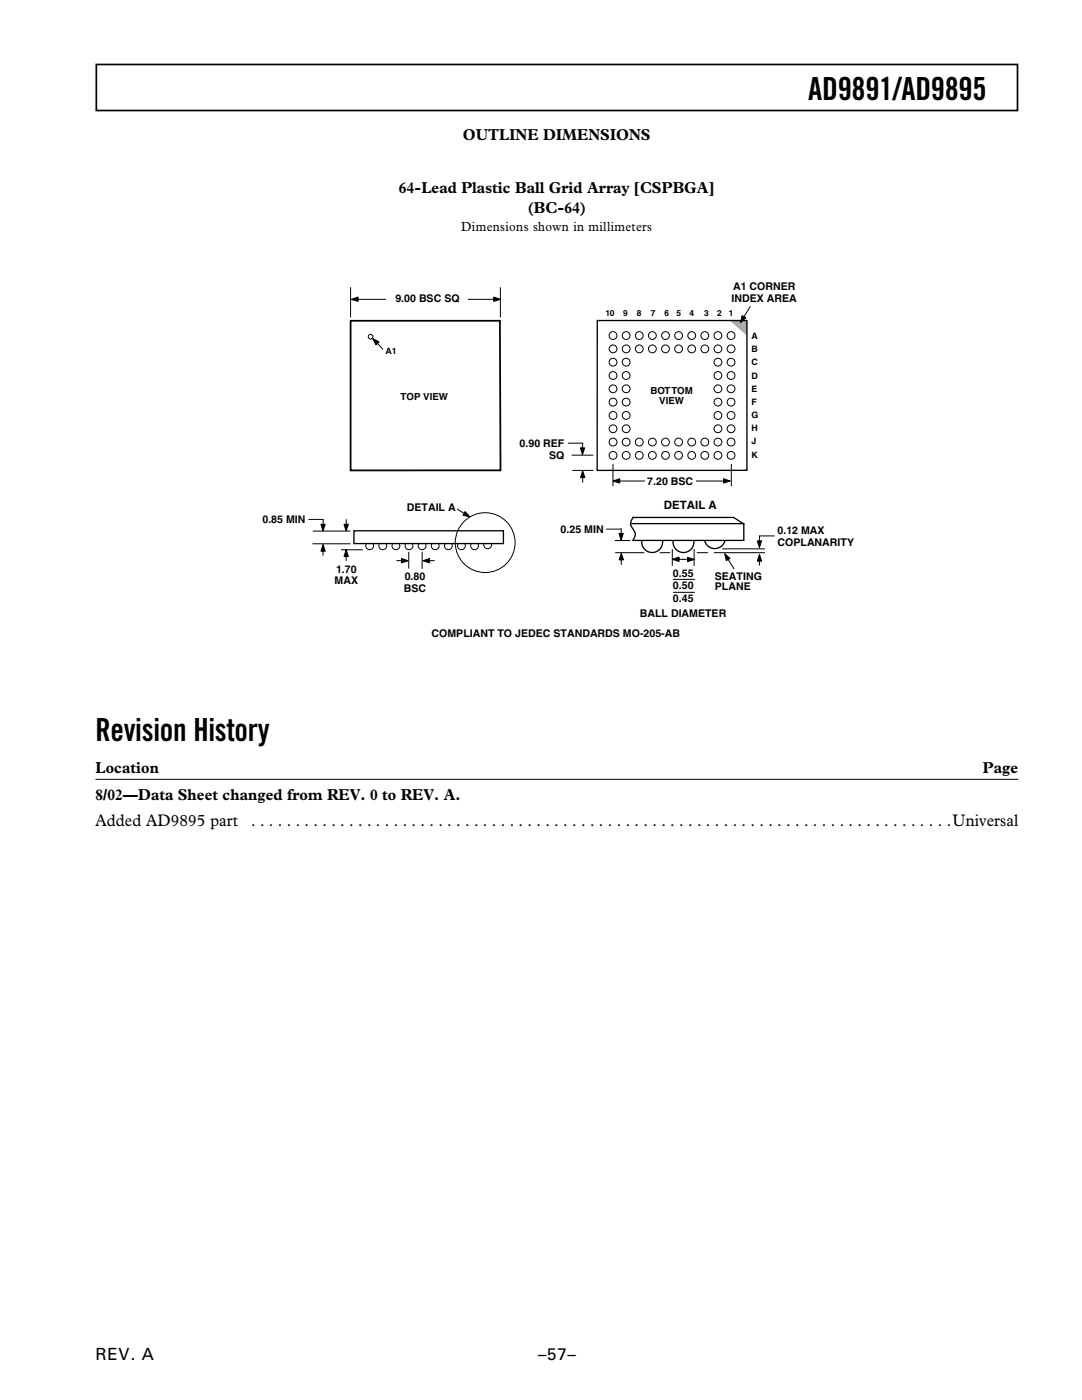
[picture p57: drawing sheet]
<svg xmlns="http://www.w3.org/2000/svg" width="216mm" height="279mm" viewBox="0 0 216 279" stroke-linecap="round" stroke-linejoin="round" font-family="sans-serif">
<defs><g id="words">
<g font-size="6.3">
<text x="161.3" y="19.9">AD9891/AD9895</text>
<text x="19" y="147.8">Revision History</text>
</g>
<g font-size="3.4">
<text x="19" y="164.9">Added AD9895 part</text>
<text x="50.1" y="164.9">. . . . . . . . . . . . . . . . . . . . . . . . . . . . . . . . . . . . . . . . . . . . . . . . . . . . . . . . . . . . . . . . . . . . . . . . . . . . . . .Universal</text>
<text x="19" y="271.5">REV. A</text>
<text x="107.4" y="271.5">–57–</text>
</g>
<g font-size="3.2">
<text x="92.3" y="28">OUTLINE DIMENSIONS</text>
<text x="79.6" y="38.6">64-Lead Plastic Ball Grid Array [CSPBGA]</text>
<text x="105.3" y="42.5">(BC-64)</text>
<text x="19" y="154.3">Location</text>
<text x="196.1" y="154.3">Page</text>
<text x="19" y="159.6">8/02—Data Sheet changed from REV. 0 to REV. A.</text>
</g>
<text font-size="2.6" x="92" y="46.1">Dimensions shown in millimeters</text>
<text font-size="2.3" x="132.5" y="101.6">DETAIL A</text>
<g font-size="2.1">
<text x="146.3" y="57.9">A1 CORNER</text>
<text x="78.9" y="60.3">9.00 BSC SQ</text>
<text x="146" y="60.2">INDEX AREA</text>
<text x="103.7" y="89.2">0.90 REF</text>
<text x="109.6" y="91.6">SQ</text>
<text x="81.2" y="101.9">DETAIL A</text>
<text x="129.2" y="96.8">7.20 BSC</text>
<text x="52.4" y="104.4">0.85 MIN</text>
<text x="111.9" y="106.4">0.25 MIN</text>
<text x="155.2" y="106.6">0.12 MAX</text>
<text x="155.2" y="108.9">COPLANARITY</text>
<text x="66.8" y="116.6">MAX</text>
<text x="67.1" y="114.3">1.70</text>
<text x="80.6" y="118.1">BSC</text>
<text x="80.8" y="115.8">0.80</text>
<text x="134.3" y="115.1">0.55</text>
<text x="134.3" y="117.6">0.50</text>
<text x="142.6" y="115.7">SEATING</text>
<text x="142.6" y="117.8">PLANE</text>
<text x="127.7" y="123.1">BALL DIAMETER</text>
<text x="134.3" y="120.1">0.45</text>
<text x="86.1" y="127.2">COMPLIANT TO JEDEC STANDARDS MO-205-AB</text>
</g>
<g font-size="1.9">
<text x="79.9" y="79.8">TOP VIEW</text>
<text x="129.8" y="78.6">BOTTOM</text>
<text x="131.5" y="80.7">VIEW</text>
</g>
<g font-size="1.8">
<text x="76.9" y="70.6">A1</text>
<text x="150" y="67.7">A</text>
<text x="150" y="70.3">B</text>
<text x="150" y="72.9">C</text>
<text x="150" y="75.6">D</text>
<text x="150" y="78.2">E</text>
<text x="150" y="80.8">F</text>
<text x="150" y="83.4">G</text>
<text x="150" y="86.1">H</text>
<text x="150" y="88.7">J</text>
<text x="150" y="91.3">K</text>
</g>
<g font-size="1.7">
<text x="120.8" y="63.1">10</text>
<text x="124.4" y="63.1">9</text>
<text x="127.1" y="63.1">8</text>
<text x="129.9" y="63.1">7</text>
<text x="132.6" y="63.1">6</text>
<text x="135" y="63.1">5</text>
<text x="137.6" y="63.1">4</text>
<text x="140.5" y="63.1">3</text>
<text x="143.1" y="63.1">2</text>
<text x="145.5" y="63.1">1</text>
</g>
</g></defs>
<path d="M19.2 12.9h183.8v9.2h-183.8z" fill="none" stroke="#000" stroke-width=".34"/>
<path d="M145.6 63.9l3.4 .1v3z" fill="#aaa"/>
<circle cx="73.8" cy="108.9" r=".78" fill="#fff"/>
<circle cx="73.8" cy="108.9" r=".78" fill="none" stroke="#000" stroke-width=".2"/>
<circle cx="76.4" cy="108.9" r=".78" fill="#fff"/>
<circle cx="76.4" cy="108.9" r=".78" fill="none" stroke="#000" stroke-width=".2"/>
<circle cx="79" cy="108.9" r=".78" fill="#fff"/>
<circle cx="79" cy="108.9" r=".78" fill="none" stroke="#000" stroke-width=".2"/>
<circle cx="81.6" cy="108.9" r=".78" fill="#fff"/>
<circle cx="81.6" cy="108.9" r=".78" fill="none" stroke="#000" stroke-width=".2"/>
<circle cx="84.2" cy="108.9" r=".78" fill="#fff"/>
<circle cx="84.2" cy="108.9" r=".78" fill="none" stroke="#000" stroke-width=".2"/>
<circle cx="86.8" cy="108.9" r=".78" fill="#fff"/>
<circle cx="86.8" cy="108.9" r=".78" fill="none" stroke="#000" stroke-width=".2"/>
<circle cx="89.5" cy="108.9" r=".78" fill="#fff"/>
<circle cx="89.5" cy="108.9" r=".78" fill="none" stroke="#000" stroke-width=".2"/>
<circle cx="92.1" cy="108.9" r=".78" fill="#fff"/>
<circle cx="92.1" cy="108.9" r=".78" fill="none" stroke="#000" stroke-width=".2"/>
<circle cx="94.7" cy="108.9" r=".78" fill="#fff"/>
<circle cx="94.7" cy="108.9" r=".78" fill="none" stroke="#000" stroke-width=".2"/>
<circle cx="97.3" cy="108.7" r=".78" fill="#fff"/>
<circle cx="97.3" cy="108.7" r=".78" fill="none" stroke="#000" stroke-width=".2"/>
<path d="M70.6 105.9h29.9v2.6h-29.9z" fill="#fff"/>
<path d="M70.6 105.9h29.9v2.6h-29.9z" fill="none" stroke="#000" stroke-width=".26"/>
<path d="M149.9 65.5h1.4v26.4h-1.4z" fill="#fff"/>
<circle cx="122.3" cy="67" r=".78" fill="#fff"/>
<circle cx="122.3" cy="67" r=".78" fill="none" stroke="#000" stroke-width=".2"/>
<circle cx="124.9" cy="67" r=".78" fill="#fff"/>
<circle cx="124.9" cy="67" r=".78" fill="none" stroke="#000" stroke-width=".2"/>
<circle cx="127.6" cy="67" r=".78" fill="#fff"/>
<circle cx="127.6" cy="67" r=".78" fill="none" stroke="#000" stroke-width=".2"/>
<circle cx="130.2" cy="67" r=".78" fill="#fff"/>
<circle cx="130.2" cy="67" r=".78" fill="none" stroke="#000" stroke-width=".2"/>
<circle cx="132.8" cy="67" r=".78" fill="#fff"/>
<circle cx="132.8" cy="67" r=".78" fill="none" stroke="#000" stroke-width=".2"/>
<circle cx="135.4" cy="67" r=".78" fill="#fff"/>
<circle cx="135.4" cy="67" r=".78" fill="none" stroke="#000" stroke-width=".2"/>
<circle cx="138" cy="67" r=".78" fill="#fff"/>
<circle cx="138" cy="67" r=".78" fill="none" stroke="#000" stroke-width=".2"/>
<circle cx="140.6" cy="67" r=".78" fill="#fff"/>
<circle cx="140.6" cy="67" r=".78" fill="none" stroke="#000" stroke-width=".2"/>
<circle cx="143.3" cy="67" r=".78" fill="#fff"/>
<circle cx="143.3" cy="67" r=".78" fill="none" stroke="#000" stroke-width=".2"/>
<circle cx="145.9" cy="67" r=".78" fill="#fff"/>
<circle cx="145.9" cy="67" r=".78" fill="none" stroke="#000" stroke-width=".2"/>
<circle cx="122.3" cy="69.6" r=".78" fill="#fff"/>
<circle cx="122.3" cy="69.6" r=".78" fill="none" stroke="#000" stroke-width=".2"/>
<circle cx="124.9" cy="69.6" r=".78" fill="#fff"/>
<circle cx="124.9" cy="69.6" r=".78" fill="none" stroke="#000" stroke-width=".2"/>
<circle cx="127.6" cy="69.6" r=".78" fill="#fff"/>
<circle cx="127.6" cy="69.6" r=".78" fill="none" stroke="#000" stroke-width=".2"/>
<circle cx="130.2" cy="69.6" r=".78" fill="#fff"/>
<circle cx="130.2" cy="69.6" r=".78" fill="none" stroke="#000" stroke-width=".2"/>
<circle cx="132.8" cy="69.6" r=".78" fill="#fff"/>
<circle cx="132.8" cy="69.6" r=".78" fill="none" stroke="#000" stroke-width=".2"/>
<circle cx="135.4" cy="69.6" r=".78" fill="#fff"/>
<circle cx="135.4" cy="69.6" r=".78" fill="none" stroke="#000" stroke-width=".2"/>
<circle cx="138" cy="69.6" r=".78" fill="#fff"/>
<circle cx="138" cy="69.6" r=".78" fill="none" stroke="#000" stroke-width=".2"/>
<circle cx="140.6" cy="69.6" r=".78" fill="#fff"/>
<circle cx="140.6" cy="69.6" r=".78" fill="none" stroke="#000" stroke-width=".2"/>
<circle cx="143.3" cy="69.6" r=".78" fill="#fff"/>
<circle cx="143.3" cy="69.6" r=".78" fill="none" stroke="#000" stroke-width=".2"/>
<circle cx="145.9" cy="69.6" r=".78" fill="#fff"/>
<circle cx="145.9" cy="69.6" r=".78" fill="none" stroke="#000" stroke-width=".2"/>
<circle cx="122.3" cy="72.3" r=".78" fill="#fff"/>
<circle cx="122.3" cy="72.3" r=".78" fill="none" stroke="#000" stroke-width=".2"/>
<circle cx="124.9" cy="72.3" r=".78" fill="#fff"/>
<circle cx="124.9" cy="72.3" r=".78" fill="none" stroke="#000" stroke-width=".2"/>
<circle cx="143.3" cy="72.3" r=".78" fill="#fff"/>
<circle cx="143.3" cy="72.3" r=".78" fill="none" stroke="#000" stroke-width=".2"/>
<circle cx="145.9" cy="72.3" r=".78" fill="#fff"/>
<circle cx="145.9" cy="72.3" r=".78" fill="none" stroke="#000" stroke-width=".2"/>
<circle cx="122.3" cy="74.9" r=".78" fill="#fff"/>
<circle cx="122.3" cy="74.9" r=".78" fill="none" stroke="#000" stroke-width=".2"/>
<circle cx="124.9" cy="74.9" r=".78" fill="#fff"/>
<circle cx="124.9" cy="74.9" r=".78" fill="none" stroke="#000" stroke-width=".2"/>
<circle cx="143.3" cy="74.9" r=".78" fill="#fff"/>
<circle cx="143.3" cy="74.9" r=".78" fill="none" stroke="#000" stroke-width=".2"/>
<circle cx="145.9" cy="74.9" r=".78" fill="#fff"/>
<circle cx="145.9" cy="74.9" r=".78" fill="none" stroke="#000" stroke-width=".2"/>
<circle cx="122.3" cy="77.6" r=".78" fill="#fff"/>
<circle cx="122.3" cy="77.6" r=".78" fill="none" stroke="#000" stroke-width=".2"/>
<circle cx="124.9" cy="77.6" r=".78" fill="#fff"/>
<circle cx="124.9" cy="77.6" r=".78" fill="none" stroke="#000" stroke-width=".2"/>
<circle cx="143.3" cy="77.6" r=".78" fill="#fff"/>
<circle cx="143.3" cy="77.6" r=".78" fill="none" stroke="#000" stroke-width=".2"/>
<circle cx="145.9" cy="77.6" r=".78" fill="#fff"/>
<circle cx="145.9" cy="77.6" r=".78" fill="none" stroke="#000" stroke-width=".2"/>
<circle cx="122.3" cy="80.3" r=".78" fill="#fff"/>
<circle cx="122.3" cy="80.3" r=".78" fill="none" stroke="#000" stroke-width=".2"/>
<circle cx="124.9" cy="80.3" r=".78" fill="#fff"/>
<circle cx="124.9" cy="80.3" r=".78" fill="none" stroke="#000" stroke-width=".2"/>
<circle cx="143.3" cy="80.3" r=".78" fill="#fff"/>
<circle cx="143.3" cy="80.3" r=".78" fill="none" stroke="#000" stroke-width=".2"/>
<circle cx="145.9" cy="80.3" r=".78" fill="#fff"/>
<circle cx="145.9" cy="80.3" r=".78" fill="none" stroke="#000" stroke-width=".2"/>
<circle cx="122.3" cy="82.9" r=".78" fill="#fff"/>
<circle cx="122.3" cy="82.9" r=".78" fill="none" stroke="#000" stroke-width=".2"/>
<circle cx="124.9" cy="82.9" r=".78" fill="#fff"/>
<circle cx="124.9" cy="82.9" r=".78" fill="none" stroke="#000" stroke-width=".2"/>
<circle cx="143.3" cy="82.9" r=".78" fill="#fff"/>
<circle cx="143.3" cy="82.9" r=".78" fill="none" stroke="#000" stroke-width=".2"/>
<circle cx="145.9" cy="82.9" r=".78" fill="#fff"/>
<circle cx="145.9" cy="82.9" r=".78" fill="none" stroke="#000" stroke-width=".2"/>
<circle cx="122.3" cy="85.6" r=".78" fill="#fff"/>
<circle cx="122.3" cy="85.6" r=".78" fill="none" stroke="#000" stroke-width=".2"/>
<circle cx="124.9" cy="85.6" r=".78" fill="#fff"/>
<circle cx="124.9" cy="85.6" r=".78" fill="none" stroke="#000" stroke-width=".2"/>
<circle cx="143.3" cy="85.6" r=".78" fill="#fff"/>
<circle cx="143.3" cy="85.6" r=".78" fill="none" stroke="#000" stroke-width=".2"/>
<circle cx="145.9" cy="85.6" r=".78" fill="#fff"/>
<circle cx="145.9" cy="85.6" r=".78" fill="none" stroke="#000" stroke-width=".2"/>
<circle cx="122.3" cy="88.2" r=".78" fill="#fff"/>
<circle cx="122.3" cy="88.2" r=".78" fill="none" stroke="#000" stroke-width=".2"/>
<circle cx="124.9" cy="88.2" r=".78" fill="#fff"/>
<circle cx="124.9" cy="88.2" r=".78" fill="none" stroke="#000" stroke-width=".2"/>
<circle cx="127.6" cy="88.2" r=".78" fill="#fff"/>
<circle cx="127.6" cy="88.2" r=".78" fill="none" stroke="#000" stroke-width=".2"/>
<circle cx="130.2" cy="88.2" r=".78" fill="#fff"/>
<circle cx="130.2" cy="88.2" r=".78" fill="none" stroke="#000" stroke-width=".2"/>
<circle cx="132.8" cy="88.2" r=".78" fill="#fff"/>
<circle cx="132.8" cy="88.2" r=".78" fill="none" stroke="#000" stroke-width=".2"/>
<circle cx="135.4" cy="88.2" r=".78" fill="#fff"/>
<circle cx="135.4" cy="88.2" r=".78" fill="none" stroke="#000" stroke-width=".2"/>
<circle cx="138" cy="88.2" r=".78" fill="#fff"/>
<circle cx="138" cy="88.2" r=".78" fill="none" stroke="#000" stroke-width=".2"/>
<circle cx="140.6" cy="88.2" r=".78" fill="#fff"/>
<circle cx="140.6" cy="88.2" r=".78" fill="none" stroke="#000" stroke-width=".2"/>
<circle cx="143.3" cy="88.2" r=".78" fill="#fff"/>
<circle cx="143.3" cy="88.2" r=".78" fill="none" stroke="#000" stroke-width=".2"/>
<circle cx="145.9" cy="88.2" r=".78" fill="#fff"/>
<circle cx="145.9" cy="88.2" r=".78" fill="none" stroke="#000" stroke-width=".2"/>
<circle cx="122.3" cy="90.9" r=".78" fill="#fff"/>
<circle cx="122.3" cy="90.9" r=".78" fill="none" stroke="#000" stroke-width=".2"/>
<circle cx="124.9" cy="90.9" r=".78" fill="#fff"/>
<circle cx="124.9" cy="90.9" r=".78" fill="none" stroke="#000" stroke-width=".2"/>
<circle cx="127.6" cy="90.9" r=".78" fill="#fff"/>
<circle cx="127.6" cy="90.9" r=".78" fill="none" stroke="#000" stroke-width=".2"/>
<circle cx="130.2" cy="90.9" r=".78" fill="#fff"/>
<circle cx="130.2" cy="90.9" r=".78" fill="none" stroke="#000" stroke-width=".2"/>
<circle cx="132.8" cy="90.9" r=".78" fill="#fff"/>
<circle cx="132.8" cy="90.9" r=".78" fill="none" stroke="#000" stroke-width=".2"/>
<circle cx="135.4" cy="90.9" r=".78" fill="#fff"/>
<circle cx="135.4" cy="90.9" r=".78" fill="none" stroke="#000" stroke-width=".2"/>
<circle cx="138" cy="90.9" r=".78" fill="#fff"/>
<circle cx="138" cy="90.9" r=".78" fill="none" stroke="#000" stroke-width=".2"/>
<circle cx="140.6" cy="90.9" r=".78" fill="#fff"/>
<circle cx="140.6" cy="90.9" r=".78" fill="none" stroke="#000" stroke-width=".2"/>
<circle cx="143.3" cy="90.9" r=".78" fill="#fff"/>
<circle cx="143.3" cy="90.9" r=".78" fill="none" stroke="#000" stroke-width=".2"/>
<circle cx="145.9" cy="90.9" r=".78" fill="#fff"/>
<circle cx="145.9" cy="90.9" r=".78" fill="none" stroke="#000" stroke-width=".2"/>
<path d="M119.2 64h29.8v29.9h-29.8z" fill="none" stroke="#000" stroke-width=".26"/>
<circle cx="73.9" cy="67.2" r=".46" fill="#fff"/>
<g fill="none" stroke="#000" stroke-width=".2">
<path d="M74.4 67.6l1.2 .6-.6 .6zM75.1 68.4l1.3 1.3M62.5 106h7.3M68.2 109.7h4.1M68.6 104.6h.9l-.4 1.4zM69.1 110.5v1.3M69.1 109.7l.4 1.4h-.9zM69.1 103.7v1.6M91.3 101.6l1.5 1M92.8 102.1l1 1-1.4-.3z"/>
<circle cx="73.9" cy="67.2" r=".46"/>
<circle cx="96.8" cy="108.3" r="6"/>
</g>
<path d="M74.4 67.6l1.2 .6-.6 .6zM68.6 104.6h.9l-.4 1.4zM69.1 109.7l.4 1.4h-.9zM92.8 102.1l1 1-1.4-.3z" fill="#000"/>
<path d="M70 64h29.7l.2 29.9h-29.9z" fill="none" stroke="#000" stroke-width=".35"/>
<path d="M66.4 112.4h5.5v4.5h-5.5z" fill="#fff"/>
<path d="M144.6 110.5l1.1 1-.8 .4zM145.2 111.5l1.2 2" fill="none" stroke="#000" stroke-width=".2"/>
<path d="M144.6 110.5l1.1 1-.8 .4z" fill="#000"/>
<circle cx="130.1" cy="108.2" r="2.08" fill="#fff"/>
<circle cx="130.1" cy="108.2" r="2.08" fill="none" stroke="#000" stroke-width=".26"/>
<circle cx="136.4" cy="108.2" r="2.08" fill="#fff"/>
<circle cx="136.4" cy="108.2" r="2.08" fill="none" stroke="#000" stroke-width=".26"/>
<circle cx="142.6" cy="107.4" r="2.08" fill="#fff"/>
<g fill="none" stroke="#000" stroke-width=".26">
<path d="M126.3 103.3h20.1l2 1.3"/>
<circle cx="142.6" cy="107.4" r="2.08"/>
</g>
<path d="M125.8 104.5h22.6v3.4h-22z" fill-rule="evenodd" fill="#fff"/>
<path d="M125.8 104.5h22.6v3.4h-22M126.3 103.3a1.66 1.66 0 0 0-.4 1.7l.8 1.1a1.67 1.67 0 0 1-.4 1.8" fill="none" stroke="#000" stroke-width=".26"/>
<g fill="none" stroke="#000" stroke-width=".2">
<path d="M70.1 59.7l1.4-.4v.8zM71.1 59.7h27.6M98.5 59.3l1.4 .4-1.4 .4zM99.8 57.4v5.9M122.8 107.9h2.9M122.9 110.3h5.6M123.5 106.4h.9l-.5 1.4zM124 105.5l-.1 1.6M124 111.2v1.4M124 110.4l.4 1.3h-.9zM131.7 110.3h1.9M134.1 111.6l1.4-.4v.9z"/>
<path d="M134.1 109.7v3.1M135.1 111.6h2.4M137.2 111.2l1.3 .4-1.3 .5zM138.5 109.7v3.2M139.1 110.3h2.1M142.6 110.3h9.9"/>
</g>
<path d="M98.5 59.3l1.4 .4-1.4 .4zM70.1 59.7l1.4-.4v.8zM123.5 106.4h.9l-.5 1.4zM124 110.4l.4 1.3h-.9zM134.1 111.6l1.4-.4v.9zM137.2 111.2l1.3 .4-1.3 .5z" fill="#000"/>
<g fill="#fff">
<path d="M77 58.3h16.2v2.4h-16.2z"/>
<path d="M78.3 58.3h14v2.4h-14z"/>
</g>
<path d="M70 57.4v5.9M114.3 93.9h4M122.3 96l1.4-.5v.9zM122.3 92.7v4.2M123.2 96h21.4M144.4 95.5l1.3 .5-1.3 .4zM145.9 92.7v4.2" fill="none" stroke="#000" stroke-width=".2"/>
<path d="M122.3 96l1.4-.5v.9zM144.4 95.5l1.3 .5-1.3 .4z" fill="#000"/>
<path d="M128.7 94.9h10.1v2.5h-10.1z" fill="#fff"/>
<path d="M114.2 90.8h4.1M115.8 89.4h.9l-.5 1.3zM116.3 88.5l-.1 1.5M116.3 94.8v1.4M116.3 94l.4 1.3h-.9z" fill="none" stroke="#000" stroke-width=".2"/>
<path d="M115.8 89.4h.9l-.5 1.3zM116.3 94l.4 1.3h-.9z" fill="#000"/>
<path d="M102.5 87.3h10.1v4.6h-10.1z" fill="#fff"/>
<path d="M144.2 109.5h8.3" fill="none" stroke="#000" stroke-width=".2"/>
<path d="M133.8 113.1h5v7.4h-5z" fill="#fff"/>
<path d="M134.4 115.6h4.1M134.4 118.2h4.1M151.1 107.9h.9l-.5 1.4zM151.5 111.5v1.3M151.5 110.6l.5 1.4h-.9zM151.6 107l-.1 1.6" fill="none" stroke="#000" stroke-width=".2"/>
<path d="M151.1 107.9h.9l-.5 1.4zM151.5 110.6l.5 1.4h-.9z" fill="#000"/>
<g fill="#fff">
<path d="M155.2 104.7h16.4v4.6h-16.4z"/>
<path d="M79.2 113.9h7.2v4.6h-7.2z"/>
</g>
<g fill="none" stroke="#000" stroke-width=".2">
<path d="M148.1 63l.7 .4-1 1zM149.7 61.2l-1.6 2.6M62.4 108.5h7.4M64 104.6h.9l-.4 1.4zM64.5 109.5v1.3M64.5 108.7l.4 1.3h-.9zM64.5 103.7v1.6M79.2 111.9h1.6M80.1 111.5l1.4 .4-1.4 .4zM81.6 110.2v3.2M84.2 110.2v3.2M84.4 111.9l1.3-.4v.8z"/>
<path d="M86.6 111.9h-1.5M151.6 107h2.9"/>
</g>
<path d="M148.1 63l.7 .4-1 1zM64 104.6h.9l-.4 1.4zM64.5 108.7l.4 1.3h-.9zM80.1 111.5l1.4 .4-1.4 .4zM84.4 111.9l1.3-.4v.8z" fill="#000"/>
<path d="M145.6 56h13.7v4.5h-13.7z" fill="#fff"/>
<path d="M113.4 88.4h2.8M61.6 103.7h2.9M121 105.6h2.9M19 155.5h184.2" fill="none" stroke="#000" stroke-width=".2"/>
<use href="#words"/>
</svg>
